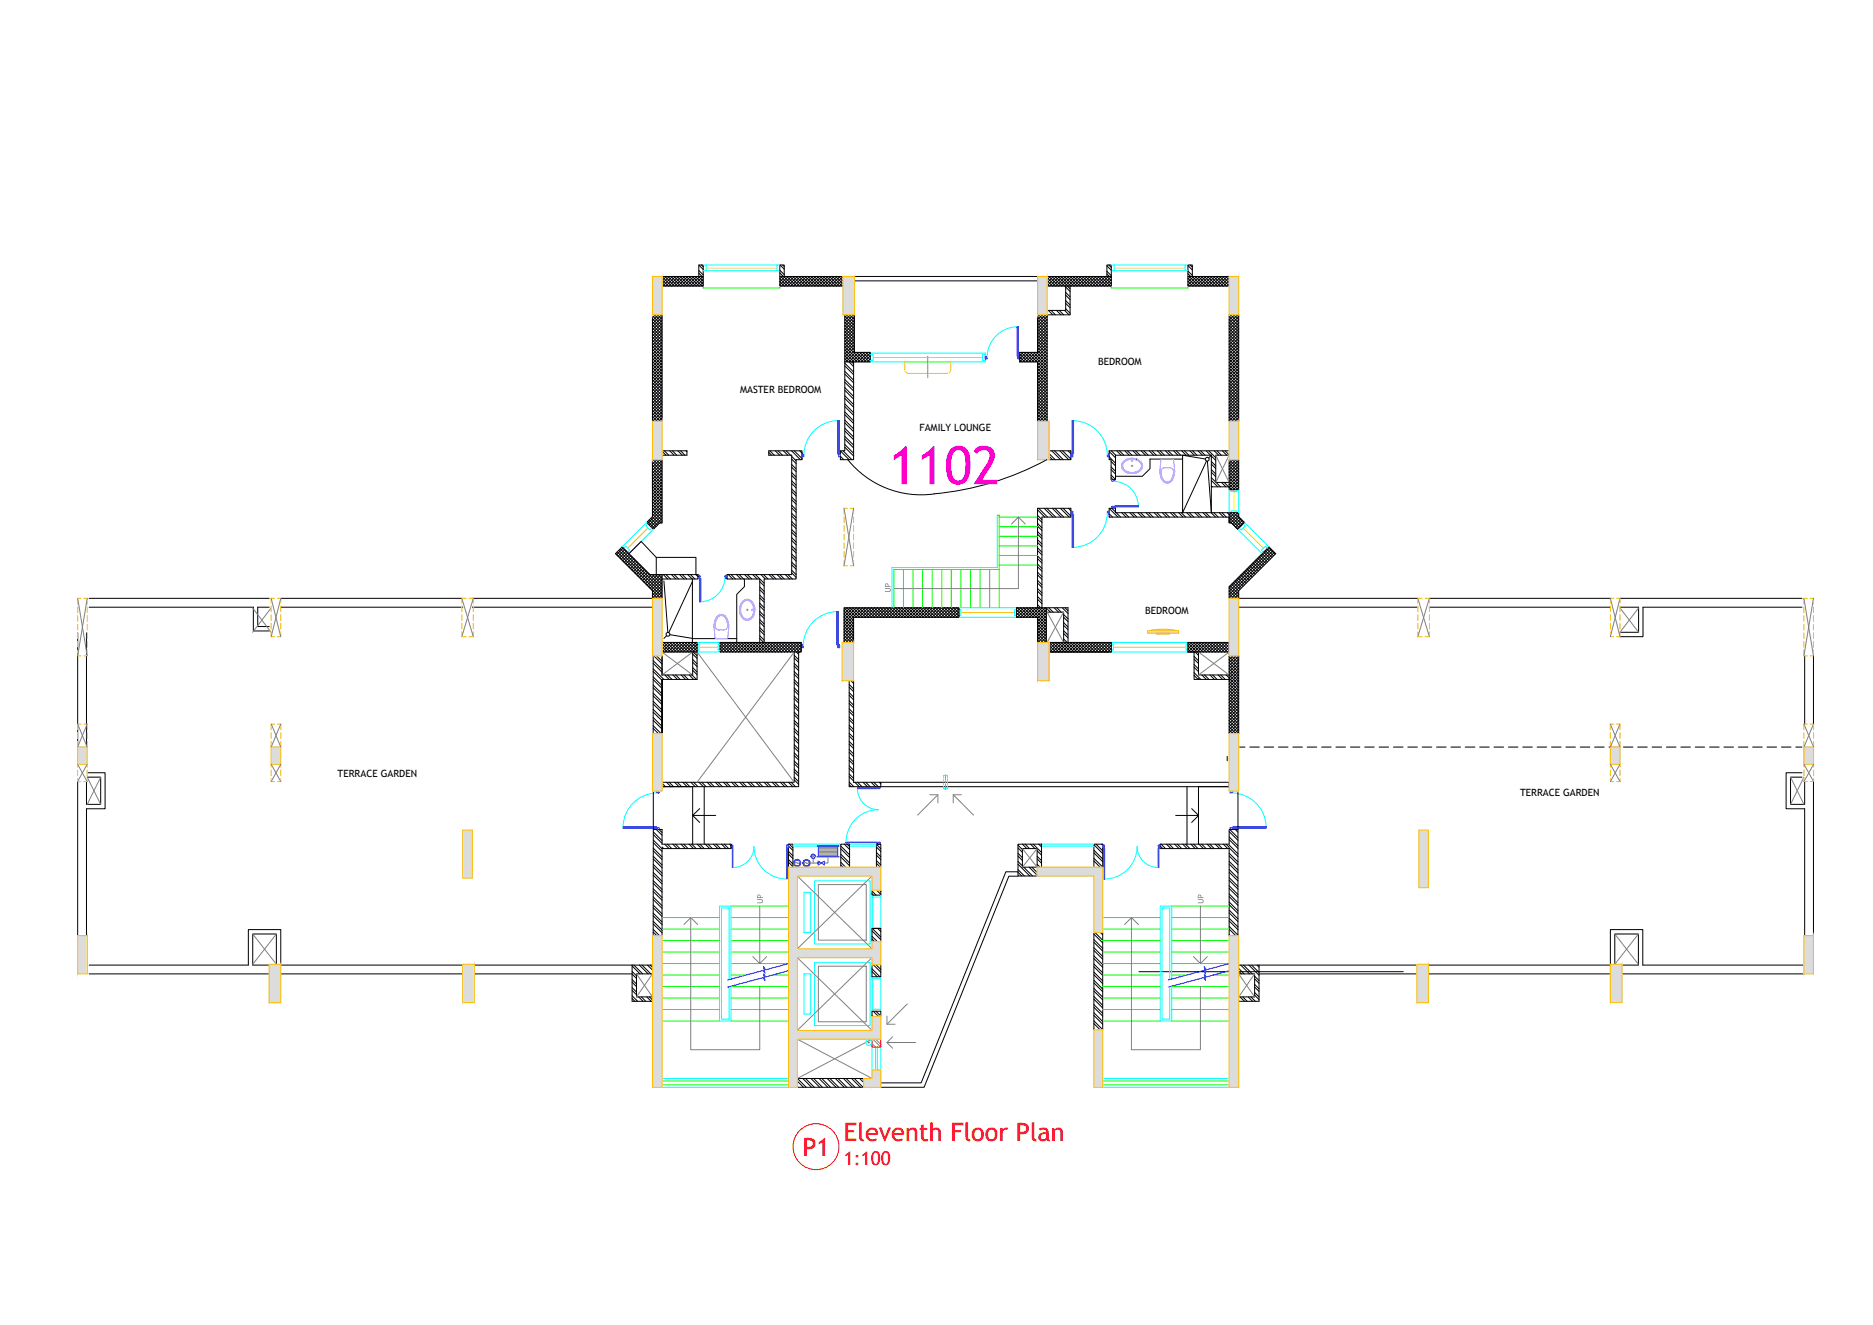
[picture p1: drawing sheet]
<svg xmlns="http://www.w3.org/2000/svg" width="1189mm" height="841mm" viewBox="0 0 1189 841" stroke-linecap="round" stroke-linejoin="round" font-family="sans-serif">
<defs><g id="words">
<text font-size="33.7" fill="#f0f" x="564" y="307">1102</text>
<g font-size="16.1" fill="#f00">
<text x="536" y="724">Eleventh Floor Plan</text>
<text x="509" y="734">P1</text>
</g>
<text font-size="12.1" fill="#f00" x="536" y="739">1:100</text>
<g font-size="6.3">
<text x="697" y="232">BEDROOM</text>
<text x="470" y="249">MASTER BEDROOM</text>
<text x="584" y="273">FAMILY LOUNGE</text>
<text x="727" y="390">BEDROOM</text>
<text x="214" y="493">TERRACE GARDEN</text>
<text x="965" y="505">TERRACE GARDEN</text>
</g>
</g></defs>
<!-- layer: A-Wall Sec -->
<g fill="none" stroke="#000" stroke-width=".63">
<path d="M420 175h24v-7h2v14h-26M535 175h-37v-7h-3v14h40M665 175h38v-7h2v14h-26v18h-14v67M754 175h26M757 175v-7h-3v14h26M414 200v67M420 200v67M536 200v86h-3v6h9v-62M542 200v24h10v6h-16M659 200v24h-12v6h12v37M665 182h11v15h-11M780 200v67"/>
<path d="M786 200v67M414 292v36l-4 4 5 4 4-4h1v-40M420 286h16v3h-16M666 286h14v6h-14M780 286h-76v6h1v12h3v-15h61v20h11v2h6v-19M780 289h-8v17h8v-14M704 323h4v2h78v3l4 4-4 4-4-4h-2v-4h-76zM780 328v4M414 380v-5l-23-24 4-4 18 18h30v3h-23v12M780 380v-8l25-25 5 4-24 24v5M415 416v50M420 414h20v14"/>
<path d="M420 416v12M509 408h-24v-40h20v-76h4v-6h-21v3h15v76h-42v3h21v40h-25v6h47M536 408v-22h73v6h-67v16M659 408v-16h-14v-6h14v-63h21v5h-19v58h17v22h27v6h-39M664 408v-19h11v19h-9M761 414h19v14h-19zM780 408h-26v6h4v17h22v35M786 416v50M420 431v35v-35M420 539v55M420 526h-5v68M414 618h-10v15h10"/>
<path d="M414 613h-13v23h13M786 618h10v15h-10M786 613h13v23h-13"/>
</g>
<!-- layer: A-Wall Patt -->
<g fill="none" stroke="#000" stroke-width=".63">
<path d="M420 178l4 4M420 176l6 6M420 179l2 3M421 175l-1 1M422 175l6 7M423 175l-3 3M424 175l6 7M425 175l-5 5M426 175l6 7M427 175l-6 7M428 175l6 7M429 175l-6 7"/>
<path d="M430 175l6 7M431 175l-6 7M432 175l6 7M433 175l-7 7M434 175l6 7M434 175l-6 7M436 175l6 7M436 175l-6 7M438 175l6 7M438 175l-6 7M439 175l7 7M440 175l-6 7"/>
<path d="M441 175l5 5M442 175l-6 7M443 175l3 3M444 173l2 2M444 168l2 3M444 172l2 2M444 175l-6 7M445 168l1 1M445 175l1 2M446 175l-6 7M446 177l-4 5M446 179l-2 3"/>
<path d="M495 173l2 2M495 172l3 2M495 168l3 3M496 175l6 7M496 175l-1 2 5 5M497 168l1 1M498 175l6 7M498 175l-3 4 3 3M499 175l7 7M500 175l-5 6M501 175l6 7M502 175l-6 7"/>
<path d="M503 175l6 7M504 175l-6 7M505 175l6 7M506 175l-6 7M507 175l6 7M508 175l-6 7M509 175l6 7M510 175l-6 7M511 175l6 7M512 175l-6 7M513 175l6 7M514 175l-6 7"/>
<path d="M515 175l6 7M516 175l-6 7M517 175l6 7M518 175l-6 7M519 175l6 7M520 175l-6 7M521 175l6 7M522 175l-7 7M523 175l6 7M523 175l-6 7M525 175l6 7M525 175l-6 7"/>
<path d="M527 175l6 7M527 175l-6 7M528 175l7 7M529 175l-6 7M530 175l5 5M531 175l-6 7M532 175l3 3M533 175l-6 7M534 175l1 1M535 175l-6 7M535 177l-4 5M535 179l-2 3"/>
<path d="M665 176l5 6M665 178l3 4M665 175v1M666 175l6 7M667 175l-2 3M668 175l6 7M669 175l-4 4M670 175l6 7M671 175l-6 6M672 175l6 7M672 175l-6 7M674 175l6 7"/>
<path d="M674 175l-6 7M676 175l6 7M676 175l-6 7M677 175l7 7M678 175l-6 7M679 175l6 7M680 175l-6 7M681 175l6 7M682 175l-6 7M683 175l6 7M684 175l-6 7M685 175l6 7"/>
<path d="M686 175l-6 7M687 175l6 7M688 175l-6 7M689 175l6 7M690 175l-6 7M691 175l6 7M692 175l-6 7M693 175l6 7M694 175l-6 7M695 175l6 7M696 175l-6 7M697 175l6 7"/>
<path d="M698 175l-6 7M699 175l6 7M700 175l-7 7M701 175l4 5M701 175l-6 7M703 174l1 1M703 169l2 3M703 172l2 3M703 175l2 3M703 175l-6 7M704 168l1 2M705 175v1"/>
<path d="M705 175l-6 7M705 177l-4 5M705 179l-2 3M754 174l2 1M754 169l3 2M754 172l3 3M754 177l5 5M754 179l3 3M755 175l6 7M755 168l2 2M756 175l-2 2M757 175l6 7"/>
<path d="M758 175l-4 4M759 175l6 7M760 175l-6 6M761 175l6 7M761 175l-6 7M763 175l6 7M763 175l-6 7M765 175l6 7M765 175l-6 7M766 175l7 7M767 175l-6 7M768 175l6 7"/>
<path d="M769 175l-6 7M770 175l6 7M771 175l-6 7M772 175l6 7M773 175l-6 7M774 175l6 6M775 175l-6 7M776 175l4 5M777 175l-6 7M778 175l2 3M779 175l-6 7M780 175v1"/>
<path d="M780 176l-5 6M780 178l-3 4M415 200l5 5M416 200l-2 2M417 200l3 3M418 200l-4 4M419 200l1 1M420 200l-6 6M420 181v1M446 181v1M495 181l1 1M535 181v1"/>
<path d="M537 200l5 5M538 200l-2 1M539 200l3 3M540 200l-4 3M541 200l1 1M542 200l-6 5M659 200l6 5M660 200l-1 1 6 6M661 200l4 3M662 200l-3 3 6 6M663 200l2 1M664 200l-5 5"/>
<path d="M665 180l1 2M665 200h.1M665 197l3 3M667 197l3 3M671 197l2 3M672 197l3 3M676 197l3 3M676 193l3 2M676 187l3 3M676 182l3 3M676 196l3 3M676 191l3 3"/>
<path d="M676 186l3 2M678 182l1 1M705 181v1M754 180l1 2M780 180l-1 2M781 200l5 5M782 200l-2 1M783 200l3 3-6 6M784 200l-4 3M785 200l1 1-6 6M786 200l-6 5M414 202l6 6"/>
<path d="M414 200l6 7M414 204l6 6M414 206l6 6M414 208l6 6M414 210l6 6M414 212l6 6M414 214l6 6M414 216l6 6M414 218l6 6M414 220l6 6M420 203l-6 6M420 201l-6 6"/>
<path d="M420 205l-6 6M420 207l-6 6M420 209l-6 6M420 211l-6 6M420 213l-6 6M420 215l-6 6M420 217l-6 6M420 219l-6 6M536 203l6 6M536 201l6 6M536 206l6 7M536 214l6 6"/>
<path d="M536 220l10 10M536 205l6 6M536 208l6 6M536 210l6 6M536 212l6 6M536 216l6 6M536 218l12 12M542 201l-6 6M542 203l-6 6M542 205l-6 6M542 207l-6 6M542 209l-6 6"/>
<path d="M542 211l-6 6M542 213l-6 6M542 215l-6 6M542 217l-6 6M542 219l-6 6M659 205l6 6M659 211l6 6M659 217l6 6M665 201l-6 6 6 6M665 207l-6 6 6 6M665 212l-6 6 6 7M665 214l-6 6 6 7"/>
<path d="M665 218l-12 12M665 203l-6 6 6 6M665 208l-6 7 6 6M665 216l-6 6 6 6M665 205l-6 6M665 210l-6 6M780 203l6 6-6 6M780 201l6 6-6 6M780 205l6 6M780 207l6 6-6 6M780 209l6 6-6 6M780 210l6 7-6 6"/>
<path d="M780 212l6 6-6 7M780 214l6 6-6 6M780 216l6 6-6 6M780 218l6 6-6 6M786 205l-6 6M786 211l-6 6M414 233l6 6M414 222l6 6M414 224l6 6M414 226l6 6M414 228l6 6M414 229l6 7"/>
<path d="M414 231l6 6M414 235l6 6M414 237l6 6M414 239l6 6M420 221l-6 6M420 223l-6 6M420 225l-6 6M420 227l-6 6M420 228l-6 7M420 230l-6 6M420 232l-6 6M420 234l-6 6"/>
<path d="M420 236l-6 6M420 238l-6 6M536 226l4 4M536 222l8 8M536 224l6 6M536 228l2 2M536 230h.1M536 237l6 6M536 232l6 6M536 236l6 5M536 231l6 5M541 230l1 1"/>
<path d="M542 221l-6 6M542 222l-6 7M543 224l-6 6M544 224l6 6M545 224l-6 6 3 3M546 224l6 6M547 224l-6 6M548 224l4 4M549 224l-6 6M550 224l2 2M551 224l-6 6M552 224v1"/>
<path d="M552 224l-5 6M552 226l-3 4M552 228l-2 2M647 227l3 3M647 225l5 5M647 228l2 2M648 224h-1M648 224l6 6M649 224l-2 2M650 224l6 6M651 224l-4 4M652 224l6 6"/>
<path d="M653 224l-6 6M654 224l5 4M655 224l-6 6M656 224l9 8M657 224l-6 6M658 224l7 6M659 228l6 6M659 236l6 6M659 228l-2 2M665 220l-10 10M665 222l-6 6M665 224l-6 6 6 6"/>
<path d="M665 226l-6 6 6 6M665 228l-6 6 6 6M665 232l-6 6 6 6M665 234l-6 6 6 6M665 238l-6 6 6 6M665 239l-6 7 6 6M665 230l-6 6M665 236l-6 6M780 220l6 6-6 6M780 222l6 6-6 6M780 224l6 6-6 6M780 226l6 6-6 6"/>
<path d="M780 228l6 6-6 6M780 230l6 6-6 6M780 232l6 6-6 6M780 234l6 6-6 6M780 236l6 6-6 6M780 238l6 6-6 6M780 239l6 7-6 6M414 249l6 6M414 241l6 6M414 243l6 6M414 245l6 6M414 247l6 6"/>
<path d="M414 251l6 6M414 253l6 6M414 255l6 6M414 257l6 6M414 259l6 6M420 252l-6 6M420 256l-6 6M420 240l-6 6M420 242l-6 6M420 244l-6 6M420 246l-6 6M420 248l-6 6"/>
<path d="M420 250l-6 6M420 254l-6 6M420 257l-6 7M420 259l-6 6M536 258l6 6M536 253l6 5M536 248l6 5M536 243l6 5M536 256l6 6M536 251l6 6M536 246l6 6M536 241l6 5"/>
<path d="M659 242l6 6M659 248l6 6M659 253l6 6M659 259l6 6M665 259l-6 6M665 245l-6 6 6 6M665 243l-6 6 6 7M665 249l-6 6 6 6M665 251l-6 6 6 6M665 255l-6 6 6 6M665 257l-6 6 4 4M665 241l-6 6"/>
<path d="M665 247l-6 6M665 253l-6 6M780 243l6 6-6 6M780 249l6 6-6 6M780 255l6 6-6 6M780 241l6 7M780 245l6 6-6 6M780 247l6 6M780 251l6 6-6 6M780 253l6 6M780 257l6 6-4 4M780 259l6 6"/>
<path d="M786 247l-6 7M786 253l-6 6M786 259l-6 6M414 264l3 3M414 260l6 7M414 262l5 5M414 266l1 1M420 261l-6 6M420 263l-4 4M420 265l-2 2M420 267h.1M536 267l6 5"/>
<path d="M536 279l6 5M536 274l6 5M536 268l6 6M536 263l6 6M536 277l6 6M536 272l6 5M536 261l6 6M659 265l2 2M665 261l-6 6M665 267h-1M665 263l-5 4M665 265l-3 2"/>
<path d="M780 261l6 6M780 263l5 4M780 265l3 2M780 267h1M786 265l-2 2M414 293l6 6M414 295l6 6M414 297l6 6M414 299l6 6M415 292l5 5M415 292l-1 1M416 292l4 4"/>
<path d="M417 292l-3 3M418 292l2 2M419 292l-5 4M420 294l-6 6M420 286l3 3M420 292l-6 6M420 296l-6 6M420 298l-6 6M422 286l2 3M425 286l3 3M427 286l3 3M430 286l3 3"/>
<path d="M432 286l3 3M435 286l1 1M488 287l2 2M489 286l2 3M492 286l3 3M494 286l3 3M497 286l3 3M499 286l3 3M502 286l6 6M503 295l2 3M503 297l2 2M503 291l2 3"/>
<path d="M503 290l2 2M504 286l5 5M508 286l1 2M533 291l1 1M533 286l6 6M533 290l3 2M535 286l6 6M536 282l6 6M536 284l6 5M666 290l2 2M666 288l4 4M668 286l5 6"/>
<path d="M669 286l6 6M673 286l5 6M674 286l6 5M678 286l2 2M680 286h.1M704 292h.1M704 287l4 4M704 290l4 4M705 296l3 3M705 293l3 3M705 298l3 3M705 286l3 3"/>
<path d="M709 286l3 3M711 286l2 3M714 286l3 3M716 286l3 3M719 286l3 3M721 286l3 3M724 286l3 3M726 286l3 3M729 286l3 3M731 286l3 3M735 286l2 3M736 286l3 3"/>
<path d="M740 286l3 3M741 286l3 3M745 286l3 3M747 286l2 3M750 286l3 3M752 286l3 3M755 286l3 3M757 286l3 3M760 286l3 3M762 286l3 3M766 286l2 3M767 286l5 5"/>
<path d="M769 300l3 3M769 295l3 2M769 289l3 3M769 298l3 3M769 293l3 3M771 286l3 3M772 286l3 3M776 286l3 3M778 286l2 3M780 292l6 6-6 6M780 294l6 6M780 296l6 6-6 6"/>
<path d="M780 298l6 6-6 6M780 299l6 7M781 292h-1M782 292l4 4-6 6M783 292l-3 2M784 292l2 2M785 292l-5 4M786 292l-6 6M786 294l-6 6M786 300l-6 6M414 301l6 6M414 303l6 6"/>
<path d="M414 305l6 6M414 307l6 6M414 309l6 6M414 311l6 6M414 313l6 6M414 315l6 6M414 317l6 6M414 318l6 7M420 300l-6 6M420 302l-6 6M420 304l-6 6M420 306l-6 6"/>
<path d="M420 308l-6 6M420 310l-6 6M420 312l-6 6M420 314l-6 6M420 316l-6 6M420 317l-6 7M420 319l-6 6M503 312l2 3M503 316l2 2M503 317l2 3M503 307l2 3M503 302l2 3"/>
<path d="M503 310l2 3M503 305l2 3M503 300l2 3M705 303l1 1M705 302l3 2M769 305l4 4M769 308l1 1M769 303l3 3M772 306l3 3M775 306l3 3M777 306l3 3M780 301l6 6-3 4"/>
<path d="M780 303l6 6-1 2M780 305l6 6M780 307l4 4M780 309l2 2M786 305l-5 6M411 331l4 4M412 330l4 4M413 329l4 4M414 328l4 4M414 320l6 6M414 322l6 6M414 324l6 6"/>
<path d="M414 326l6 6M420 321l-6 6M420 329l-6 6M420 323l-9 9M420 325l-8 8M420 327l-7 7M420 331l-1 1M503 326l2 3M503 331l2 3M503 338l2 3M503 333l2 3M503 328l2 2"/>
<path d="M503 322l2 3M503 336l2 3M503 321l2 2M659 339l2 3M659 334l2 3M659 329l2 3M659 324l4 4M659 337l2 3M659 332l2 3M659 327l2 3M659 323l6 5M663 323l5 5"/>
<path d="M664 323l6 5M668 323l6 5M670 323l5 5M673 323l6 5M675 323l5 5M678 323l2 1M704 328h.1M704 323l6 5M704 326l2 2M706 323l2 2M709 325l2 3M712 325l3 3"/>
<path d="M714 325l2 3M717 325l3 3M719 325l3 3M722 325l3 3M724 325l3 3M727 325l3 3M729 325l3 3M733 325l2 3M734 325l3 3M738 325l3 3M740 325l2 3M743 325l3 3"/>
<path d="M745 325l2 3M748 325l3 3M750 325l3 3M753 325l3 3M755 325l3 3M758 325l3 3M760 325l3 3M764 325l2 3M765 325l3 3M769 325l3 3M770 325l3 3M774 325l3 3"/>
<path d="M776 325l2 3M779 325l1 1M780 327l8 7M780 329l7 6M780 330l6 6M781 325l8 8M782 325l-2 2M783 325l7 7M784 325l-4 4M785 325l1 2-5 5M786 325l-6 6M787 328l-5 5"/>
<path d="M788 329l-5 5M789 330l-5 5M790 331l-5 5M391 351l28 29M392 350l28 29M393 349l27 28M394 348l26 27M395 347l25 26M396 348l-5 4M397 349l-5 4M398 350l-5 4M399 351l-5 4"/>
<path d="M400 352l-5 4M401 353l-5 4M401 354l-4 4M402 355l-4 4M403 356l-4 4M404 357l-4 4M405 358l-4 4M406 358l-4 5M407 359l-4 5M503 358l2 3M503 353l2 3M503 348l2 3"/>
<path d="M503 343l2 3M503 357l2 3M503 352l2 2M503 346l2 3M503 341l2 3M659 360l2 3M659 355l2 2M659 349l2 3M659 344l2 3M659 358l2 3M659 353l2 3M659 348l2 2"/>
<path d="M659 343l2 2M793 359l5 4M794 358l5 4M795 357l5 4M796 356l5 5M797 355l5 5M798 354l5 5M799 353l5 5M800 352l4 5M801 351l4 5M802 350l4 5M803 349l4 5"/>
<path d="M804 349l4 4M805 348l4 4M806 348l-26 25M807 349l-27 26M808 350l-28 27M809 351l-29 28M408 360l-4 5M409 361l-4 5M410 362l-4 5M411 363l-4 5M412 364l-4 5M414 365l-5 5"/>
<path d="M414 365l6 6M414 377l3 3M414 378l1 2M416 365l-6 6M416 365l4 4M417 365l-6 6M418 365l2 2M419 365l-7 7M420 365h.1M420 366l-7 7M420 368l-6 6M420 370l-6 6"/>
<path d="M420 372l-6 6M420 374l-6 6M420 376l-4 4M420 377l-2 3M420 379v1M420 367v1M421 365l3 3M423 365l3 3M426 365l3 3M428 365l3 3M431 365l3 3M433 365l3 3"/>
<path d="M437 365l2 3M438 365l3 3M442 365l1 1M461 367l1 1M462 365l3 3M464 365l3 3M467 365l3 3M469 365l3 3M473 365l2 3M474 365l3 3M478 365l3 3M480 365l5 5"/>
<path d="M482 379l3 3M482 378l3 3M482 373l3 2M482 369l3 3M482 374l3 3M483 365l3 3M485 365l2 3M488 365l3 3M490 365l3 3M493 365l3 3M495 365l3 3M498 365l3 3"/>
<path d="M500 365l3 3M503 364l2 2M503 362l2 3M659 375l2 3M659 370l2 3M659 374l2 2M659 365l2 3M659 379l2 2M659 368l2 3M659 363l2 3M780 373l6 6-1 1M780 375l5 5"/>
<path d="M780 377l3 3M780 379l1 1M781 372l5 5M782 371l4 4-4 5M783 370l4 4M784 369l4 4M785 368l4 4M786 367l4 4M786 377l-2 3M787 366l4 4M788 365l4 4M789 364l4 4"/>
<path d="M790 363l4 4M791 362l4 4M791 361l5 4M792 360l5 4M482 395l3 3M482 393l3 3M482 390l3 3M482 385l3 2M482 398l3 3M482 388l3 3M482 383l3 3M536 388l2-2 6 6"/>
<path d="M536 386l6 6M536 388l6 6M536 390l6 6M536 392l6 6M536 396l6 6M536 398l6 6M539 386l7 6M540 386l-4 4M541 386l6 6M542 386l-6 6M542 393l-6 6 6 7M542 399l-6 6 2 3"/>
<path d="M542 395l-6 6M542 397l-6 6M543 392l6-6 6 6M545 386l6 6M545 386l-9 9M547 386l6 6M547 386l-11 11M549 392l6-6 6 6M549 392l-6-6-7 8 6 6M551 386l6 6M551 386l-6 6M553 386l6 6"/>
<path d="M553 386l-6 6M555 392l6-6 6 6M557 386l6 6M557 386l-6 6M559 386l6 6M559 386l-6 6M561 392l6-6 6 6M563 386l6 6M563 386l-6 6M565 386l6 6M565 386l-6 6M568 386l7 6"/>
<path d="M569 386l-6 6M570 386l7 6M571 386l-7 6M572 386l6 6M573 386l-7 6M574 392l6-6 6 6M574 386l6 6M574 386l-6 6M576 386l6 6M576 386l-6 6M578 386l6 6M578 386l-6 6"/>
<path d="M580 392l6-6 6 6M582 386l6 6M582 386l-6 6M584 386l6 6M584 386l-6 6M586 392l6-6 6 6M588 386l6 6M588 386l-6 6M590 386l6 6M590 386l-6 6M592 392l6-6 6 6M594 386l6 6"/>
<path d="M594 386l-6 6M596 386l6 6M596 386l-6 6M599 386l7 6M600 386l-7 6M601 386l6 6M602 386l-7 6M605 386l4 3M605 386l-6 6M609 391l-6-5-6 6M609 387l-2-1-6 6M609 386l-6 6"/>
<path d="M609 388l-4 4M609 390l-2 2M645 390l5-4 6 6M645 387l1-1 6 6M645 387l5 5M645 389l3 3M645 391l1 1M646 392l6-6 6 6M648 386l6 6M648 386l-3 3M650 392l6-6 8 8M652 392l6-6 6 6"/>
<path d="M654 386l10 10M654 386l-6 6M659 386h.1M659 380l2 3M659 384l1 2M659 395l5 5M659 397l5 5M659 386l5 4M660 386l-7 6M664 387l-1-1-6 6M664 389l-3-3-6 6M664 387l-5 6 5 5"/>
<path d="M664 393l-5 5 5 6M664 399l-5 5 3 4M664 389l-5 5M664 391l-5 5M664 395l-5 5M664 397l-5 5M664 386l3 3M666 386l2 3M669 386l3 3M671 386l3 3M674 386l4 3M675 397l3 3"/>
<path d="M675 392l3 3M675 395l3 3M675 390l3 3M676 386l2 2M415 419l5 6M415 416l5 5M417 416l3 4M420 416h.1M420 409l6 5M420 410l4 4M420 412l2 2M420 408h.1"/>
<path d="M421 408l6 6M422 408l-2 2M423 408l6 6M424 408l-4 4M425 408l6 6M426 408l-6 6M427 408l6 6M428 408l-6 6M429 408l6 6M430 408l-6 6M431 408l6 6M432 408l-6 6"/>
<path d="M433 408l6 6M434 408l-6 6M435 408l6 6M436 408l-6 6M437 408l5 5M438 408l-6 6M439 408l3 3M440 415l2 3M440 419l2 2M440 408l-6 6M440 414l2 2M441 408l1 2"/>
<path d="M442 408l-6 6M442 409l-4 5M442 411l-2 3M442 413l-1 1M457 408l6 6M457 414h.1M458 408h-1M459 408l6 6 6-6M460 408l-3 2M461 408l6 6 6-6M461 408l-4 4M463 408l6 6"/>
<path d="M463 408l-6 6M465 408l6 6 6-6M465 408l-6 6-2-2M467 408l6 6 6-6M467 408l-6 6-4-4M469 408l6 6 6-6M469 408l-6 6M471 408l6 6 6-6M472 408l7 6 6-6M474 408l7 6 6-6M475 408l-6 6M476 408l6 6 7-6"/>
<path d="M478 408l6 6 7-6M480 408l6 6 6-6M482 408l6 6M482 400l3 3M482 405l3 3M482 404l3 2M484 408l6 6 6-6M486 408l6 6 6-6M488 408l6 6M490 408l6 6 6-6M492 408l6 6 6-6M494 408l6 6"/>
<path d="M494 408l-6 6M496 408l6 6 6-6M498 408l6 6 5-5-2-1M500 408l6 6 3-3-4-3M500 408l-6 6M502 408l6 6 1-1M503 408l6 5M504 418l3 2M504 416l3 3M505 414l2 1M506 408l-6 6M536 401l6 6"/>
<path d="M536 403l4 5M536 407v1M542 401l-6 6M542 403l-5 5M542 405l-3 3M542 407l-1 1M659 400l5 6M659 402l5 6M659 406l1 2M664 400l-5 6M664 402l-5 6M664 404l-3 4"/>
<path d="M664 406l-1 2M666 408l6 6 6-6M667 408h-1M668 408l6 6 6-6M669 408l-3 2M670 408l6 6 6-6M670 408l-4 4M672 408l6 6M672 408l-6 6v-1M674 408l6 6 6-6M674 408l-6 6-2-2M675 407v1"/>
<path d="M675 402l3 3M675 406l2 2M675 400l3 3M676 408l6 6 6-6M676 408l-6 6-4-4M678 408l6 6M680 408l6 6 6-6M681 408l7 6 6-6M683 408l6 6M684 408l-6 6M685 408l6 6 7-6M687 408l6 6 6-6"/>
<path d="M689 408l6 6M690 408l-6 6M691 408l6 6 6-6M693 408l6 6 6-6M695 408l6 6M696 408l-6 6M697 408l6 6 2-3M699 408l6 6v-1M701 408l4 4M701 408l-6 6M703 408l2 2M705 408h.1"/>
<path d="M705 410l-4 4M754 408h.1M756 408l6 6 6-6M756 408l-2 2 4 4M758 408l6 6M758 418l3 3M758 417l3 2M758 408l-4 4 2 2 6-6M759 414l2 2M760 408l6 6M760 408l-6 6M760 414h1"/>
<path d="M761 408l7 6 6-6M763 408l6 6M764 408l-6 6M765 408l6 6M766 408l-6 6-6-6M767 408l6 6 7-6M769 408l6 6M770 408l-6 6M771 408l6 6M772 408l-6 6M773 408l6 6 1-1M775 408l5 5"/>
<path d="M776 408l-6 6M777 408l3 3-3 3M778 408l-6 6M779 408l1 1-5 5M781 416l-1 1 6 6M782 416l4 5M783 416l-3 3 6 6M784 416l2 3M785 416l-5 5 6 6M785 416l1 1M786 416l-6 7 6 6M786 418l-6 7 6 6"/>
<path d="M415 437l5 5M415 431l5 6M415 426l5 6M415 421l5 6M415 440l5 6M415 435l5 5M415 430l5 5M415 424l6 7M422 428l3 3M424 428l3 3M427 428l3 3M429 428l3 3"/>
<path d="M432 428l3 3M434 428l3 3M438 428l2 3M439 428l3 3M440 425l2 3M440 420l2 3M440 424l2 3M504 438l3 3M504 433l3 3M504 428l3 3M504 423l3 3M504 437l3 2"/>
<path d="M504 431l3 3M504 426l3 3M504 421l3 3M539 436l3 3M539 440l3 2M539 434l3 3M540 432l2 2M542 432h.1M758 429l3 2M758 424l3 2M758 427l4 4M758 422l3 3"/>
<path d="M763 428l3 3M765 428l2 3M768 428l3 3M770 428l3 3M773 428l3 3M775 428l3 3M778 428l8 8M780 428v1M780 438l6 6M786 420l-6 6 6 7M786 422l-6 6 6 7M786 426l-6 6 6 6"/>
<path d="M786 428l-6 6 6 6M786 430l-6 6 6 6M786 434l-6 6 6 6M786 436l-6 6 6 6M786 440l-6 6 6 6M786 424l-6 6M786 432l-6 6M786 438l-6 6M415 457l5 6M415 452l5 6M415 447l5 5M415 442l5 5"/>
<path d="M415 455l5 6M415 450l5 6M415 445l5 6M504 459l3 3M504 454l3 3M504 449l3 2M504 443l3 3M504 457l3 3M504 452l3 3M504 447l3 3M504 442l3 3M539 457l3 3"/>
<path d="M539 452l3 2M539 447l3 2M539 441l3 3M539 455l3 3M539 450l3 3M539 445l3 3M780 444l6 6M780 450l6 6M780 456l6 6M786 442l-6 6 6 6M786 446l-6 6 6 6M786 447l-6 7 6 6"/>
<path d="M786 451l-6 6 6 7M786 453l-6 6 6 6M786 457l-6 6 3 3M786 459l-6 6 1 1M786 444l-6 6M786 449l-6 6M786 455l-6 6M415 462l3 4M415 461l5 5M504 480l3 2M504 474l3 3M504 469l3 3"/>
<path d="M504 464l3 3M504 478l3 3M504 473l3 3M504 468l3 2M504 462l3 3M539 477l3 3M539 472l3 3M539 467l3 3M539 462l3 3M539 476l3 3M539 471l3 2M539 465l3 3"/>
<path d="M539 460l3 3M780 461l5 5M786 461l-4 5M786 463l-2 3M786 465l-1 1M420 499h1M420 497l2 2M423 497l3 2M425 497l3 2M428 497l3 2M430 497l3 2M433 497l3 2"/>
<path d="M435 497l3 2M439 497l2 2M440 497l3 2M444 497l2 2M445 497l3 2M449 497l3 2M451 497l2 2M454 497l3 2M456 497l3 2M459 497l3 2M461 497l3 2M464 497l3 2"/>
<path d="M466 497l3 2M469 497l3 2M471 497l3 2M475 497l2 2M476 497l3 2M480 497l3 2M482 497l2 2M485 497l3 2M487 497l2 2M490 497l3 2M492 497l3 2M495 497l3 2"/>
<path d="M497 497l3 2M500 497l3 2M502 497l3 2M504 495l3 3M504 490l3 3M504 485l3 3M504 493l3 3M504 488l3 3M504 483l3 3M539 498l1 1M539 493l3 3M539 488l3 3"/>
<path d="M539 483l3 2M539 496l3 3M539 491l3 3M539 486l3 3M539 481l3 3M543 497l2 2M544 497l3 2M548 497l3 2M550 497l2 2M553 497l3 2M555 497l2 2M558 497l1 1"/>
<path d="M415 535l5 5M415 538l5 6M415 530l5 5M415 533l5 6M415 528l5 6M417 526l3 4M418 526l2 2M780 538l6 6M780 533l6 6M780 528l6 5M780 536l6 6M780 531l6 6"/>
<path d="M781 526l5 6M784 526l2 2M786 526v1M415 559l5 6M415 556l5 5M415 550l5 6M415 545l5 6M415 540l5 6M415 554l5 5M415 549l5 5M415 543l5 6M780 559l6 5"/>
<path d="M780 554l6 5M780 548l6 6M780 543l6 6M780 557l6 6M780 552l6 5M780 547l6 5M780 542l6 5M415 576l5 6M415 571l5 6M415 566l5 5M415 561l5 5M415 580l5 5"/>
<path d="M415 574l5 6M415 569l5 6M415 564l5 6M780 579l6 6M780 574l6 6M780 569l6 6M780 564l6 5M780 578l6 5M780 572l6 6M780 567l6 6M780 562l6 6M415 592l2 2"/>
<path d="M415 586l5 6M415 581l5 6M415 590l4 4M415 585l5 5M780 590l4 4M780 585l6 5M780 593l1 1M780 588l6 6M780 583l6 5M401 618l3 3M401 613l5 5M401 617l3 2"/>
<path d="M402 613l6 5M406 613l5 5M408 613l5 5M411 613l3 3M413 613l1 1M786 616l2 2M786 615l4 3M788 613l5 5M789 613l6 5M793 613l6 6M794 613l5 4M796 620l3 2"/>
<path d="M798 613l1 1M401 634l2 2M401 629l3 2M401 623l3 3M401 632l4 4M401 627l3 3M401 622l3 3M405 633l3 3M407 633l3 3M411 633l2 3M412 633l2 2M786 635v1"/>
<path d="M787 633l3 3M789 633l3 3M792 633l3 3M794 633l3 3M796 632l3 2M796 627l3 2M796 621l3 3M796 630l3 3M796 625l3 3"/>
</g>
<!-- layer: A-Wall Sec -->
<circle cx="761" cy="431" r=".2" fill="#000"/>
<!-- layer: A-Window -->
<path d="M448 170h45M707 170h45M554 227h70M783 312v12M411 335l-13 13M789 335l13 13M610 389h34M444 411h12M707 411h46" fill="none" stroke="#ff0" stroke-width=".63"/>
<g fill="none" stroke="#0ff" stroke-width=".63">
<path d="M446 168h2v4h-2M448 172h45M448 168h45M495 168h-2v4h2M705 168h2v4h-2M707 172h45M707 168h45M754 168h-2v4h2M552 225h2v4h-2M552 224h73v6h-73M625 225h-1v4h1M780 311v14"/>
<path d="M781 311v1h4v-1M786 311v14M410 332l-15 15M411 333l-1 1 3 2 1-1M415 336l-16 15M781 325v-1h4v1M786 336l15 15M789 333l1 1-2 2-2-1M790 332l15 15M396 348l1-1 3 2-2 2M805 348l-2-1-2 2 1 2M609 387h1v4h-1"/>
<path d="M609 392h36M609 386h36M645 387h-1v4h1M442 409h2v4h-2M442 414h15M442 408h15M457 409h-1v4h1M705 409h2v4h-2M705 414h49M705 408h49M754 409h-1v4h1"/>
</g>
<!-- layer: A-Wall Ele -->
<path d="M446 182v1h49v-1M705 182v1h49v-1" fill="none" stroke="#0f0" stroke-width=".63"/>
<!-- layer: A-Door -->
<g fill="none" stroke="#00f" stroke-width=".63">
<path d="M646 207h.1M646 207v19h1M646 207v19M625 226h1l1 2h-2zM646 226h1v2h-1zM532 267h1v21h-1zM681 267v21zM509 288h1v2h-1zM533 288v2h-1zM680 288h1v2h-1zM703 288h1v2h-1zM706 304h2v1l-2 1z"/>
<path d="M706 321l2 1v1h-2zM708 321h15v1h-15zM443 365h1v2h-1zM444 367h1v15h-1zM460 365h1v2zM531 388h1v21h-1zM509 409l1 2h-1zM532 409h1v2h-1zM557 499h2v2l-2-1zM417 502h1v1h-1zM544 500h13v1h-13M781 502h2v1h-2z"/>
<path d="M396 525h21v1h-21zM417 526l1-1v1h-1zM537 535h20h-20M557 535h2v1h-2zM781 525l2 1h-2zM783 525h21v1h-21z"/>
</g>
<path d="M646 207a19 19 0 0 0-19 20M532 267a22 22 0 0 0-22 22M681 267a22 22 0 0 1 22 22M707 306a16 16 0 0 1 16 15M460 366a16 16 0 0 1-15 16M531 388a22 22 0 0 0-21 22M417 503a22 22 0 0 0-22 22M544 500a13 13 0 0 0 14 14 21 21 0 0 0-21 21M782 503a22 22 0 0 1 22 22" fill="none" stroke="#0ff" stroke-width=".63"/>
<!-- layer: A-Wall Ele -->
<g fill="none" stroke="#000" stroke-width=".63">
<path d="M57 380h114M178 380h116M300 380h114M786 380h114M907 380h115M1028 380h116M57 385h104v15h10M171 385h-7v13h7M178 385h116M300 385h114M786 385h114M907 385h115"/>
<path d="M1028 385h12v16h-12M1144 385h-101v19h-15M49 402v72M55 402v72M665 414h39M1145 416v44M1151 416v44M49 496v100M55 493h9v18h-9v-15M55 490h12v23h-12v83M1144 493h-7v18h8v-15M1144 490h-10v23h11v83"/>
<path d="M1151 496v100M57 618h115M175 612v-19h-15v20h12M178 612v-22h-20v23h-101M178 618h116M178 613h116M300 618h101M300 613h101M799 618h100M799 613h100M907 618h115M907 613h115"/>
<path d="M1022 612v-22h21v23h102M1025 612v-19h15v20h-11M1029 618h116"/>
</g>
<!-- layer: A-Steps -->
<path d="M542 175h117M542 178h117M779 480v3" fill="none" stroke="#000" stroke-width=".63"/>
<!-- layer: A-Detail Lines -->
<g fill="none" stroke="#808080" stroke-width=".63">
<path d="M642 333l4-5v46h-79M646 328l5 5M160 386l12 15M172 386l-12 15M1028 386l12 15M1040 386l-12 15M420 414l20 14M440 414l-20 14M761 414l19 14M780 414l-19 14M55 493l9 18M64 493l-9 18"/>
<path d="M1137 493l8 18M1145 493l-8 18M160 593l15 19M175 593l-15 19M1025 593l15 19M1040 593l-15 19M404 618l10 15M414 618l-10 15M786 618l10 15M796 618l-10 15"/>
</g>
<!-- layer: A-Steps -->
<g fill="none" stroke="#0f0" stroke-width=".63">
<path d="M633 327h1v59M634 334h25M634 328h25M634 359h25M634 353h25M634 346h25M634 340h25M573 361v25M580 361v25M586 361v25M592 361v25M598 361v25"/>
<path d="M604 361v25M610 361v25M616 361v25M622 361v25M628 361v25M634 361h-67v25"/>
</g>
<!-- layer: A-DTLS-Elevation -->
<path d="M633 327v33h-67v26" fill="none" stroke="#0ff" stroke-width=".63"/>
<!-- layer: A-Detail Lines -->
<g fill="#808080">
<path d="M562 373h3v2l-3 1v-1h2h1v-1h-3z"/>
<path d="M562 371l1-1 1 2h1v1h-3zM562 371v1h1v-1z"/>
</g>
<!-- layer: A-Wall Sec -->
<g fill="none" stroke="#000" stroke-width=".63">
<path d="M420 408h22v23h-22M509 408v6h-2v85h-87v-2h84v-83M420 428h20M539 432v67h20v-2h-17v-65M420 526v10h44v3h-44M500 551v-15h3v15M534 550v-14h5v14M556 551v-15h3v15M694 550v-14h6v14M553 565v3h6v-3M553 598v-9h6v9M694 592v62"/>
<path d="M700 592v62M780 594v-55h-44v-3h44v-10h6v68M553 612v8h6v-8M723 617h168M553 645v-3h6v3M506 690h42M506 685h42"/>
</g>
<!-- layer: A-Wall Ele -->
<path d="M559 497h221v2h-221M646 553h-8l-53 134h-26M646 556h-6l-53 134h-28" fill="none" stroke="#000" stroke-width=".63"/>
<!-- layer: A-Detail Lines -->
<g fill="none" stroke="#808080" stroke-width=".63">
<path d="M718 296h1M719 295v1M772 289l8 17M780 289l-8 17M474 387h1M474 387v1M665 389l10 19M675 389l-10 19M442 414l62 83M504 414l-62 83M506 556l47 46M553 556l-47 46"/>
<path d="M482 575v37l-4-5M519 561h31v36h-31zM434 587l5-5 4 5M438 582v84h44v-40M487 607l-5 5M506 608l47 46M519 613h31v36h-31zM553 608l-47 46"/>
</g>
<g fill="none" stroke="#000" stroke-width=".63">
<path d="M751 289l14 2M766 293l-15 32M766 293l3 32M769 289l-2 2M421 369l3 32M439 369l-14 33M423 403l-2 2M425 403l15 2M786 474h4M793 474h6M802 474h6M811 474h7"/>
<path d="M821 474h6M830 474h6M839 474h6M848 474h6M857 474h6M866 474h6M875 474h6M884 474h7M894 474h6M903 474h6M912 474h6M921 474h6"/>
<path d="M930 474h6M939 474h6M948 474h6M957 474h6M967 474h6M976 474h6M985 474h6M994 474h6M1003 474h6M1012 474h6M1021 474h6M1030 474h6"/>
<path d="M1040 474h6M1049 474h6M1058 474h6M1067 474h6M1076 474h6M1085 474h6M1094 474h6M1103 474h6M1112 474h7M1122 474h6M1131 474h6M1140 474h4"/>
</g>
<!-- layer: A-Sanitory -->
<g fill="none" stroke="#000" stroke-width=".63">
<path d="M721 291h1M751 291h-21v6l-5 5h-17M751 289v36M769 309v16M439 368v40M473 368v4l-5 5v31M439 405h29"/>
<circle cx="766" cy="292" r="1.2"/>
<circle cx="424" cy="403" r="1.2"/>
</g>
<g fill="none" stroke="#9f7fff" stroke-width=".63">
<path d="M713 293a7 7 0 0 1 12 3 7 7 0 0 1-6 5 7 7 0 0 1-7-5zM721 292a4 4 0 0 1 3 4 4 4 0 0 1-4 4 5 5 0 0 1-7-6l3-2M721 292h-5M736 299h.1M745 292l-1-1h-7l-1 8M745 292l1 7-1 3a4 4 0 0 1-4 5 4 4 0 0 1-4-5l-1-3M743 305a3 3 0 0 1-3 1 3 3 0 0 1-2-3l-1-4 1-1 1-1h4l1 1 1 1-2 6M453 398h.1M453 398l1 7M460 392a3 3 0 0 0-3-1 3 3 0 0 0-2 3l-1 3 1 2 1 1h4l1-1 1-2-2-5M461 392l2 5-1 8M461 392a4 4 0 0 0-4-2 4 4 0 0 0-3 4l-1 4"/>
<path d="M471 382a5 5 0 0 1 6-1 5 5 0 0 1 2 5 6 6 0 0 1-6 7 8 8 0 0 1-2-11zM472 382a4 4 0 0 1 5 0 4 4 0 0 1 1 5 5 5 0 0 1-1 5 5 5 0 0 1-5 0 7 7 0 0 1 0-10zM462 405h-1h-6"/>
<circle cx="719" cy="292" r=".3"/>
<circle cx="719" cy="292" r=".4"/>
<circle cx="478" cy="387" r=".4"/>
<circle cx="478" cy="387" r=".3"/>
</g>
<!-- layer: A-Door -->
<path d="M680 325h1v1h-1zM681 326v21zM703 325h1v1h-1zM464 536h1v2h-1zM499 536h1v2zM465 551v-13v13M499 558v-20l1 20" fill="none" stroke="#00f" stroke-width=".63"/>
<g fill="none" stroke="#0ff" stroke-width=".63">
<path d="M703 325a22 22 0 0 1-22 22M503 536h31M503 537h31M539 536h17M539 537h17M661 536h33M661 537h33M465 551a13 13 0 0 0 14-14 21 21 0 0 0 21 21M553 568v1h6v-1M553 569v20M554 569v20M559 569v20"/>
<path d="M553 590v-1h6v1M553 620v1h6v-1M553 621v20M554 621v20M559 621v20M553 642v-1h6v1M553 665v14M556 665v14M557 665v14M559 665v14"/>
</g>
<!-- layer: A-Wall Sec -->
<g fill="none" stroke="#f00" stroke-width=".63">
<path d="M553 660v5h6v-5"/>
<circle cx="518" cy="728" r="15"/>
</g>
<!-- layer: A-Window -->
<path d="M420 690h80M420 685h80M700 690h80M700 685h80" fill="none" stroke="#0ff" stroke-width=".63"/>
<path d="M420 686h80M420 689h80M700 686h80M700 689h80" fill="none" stroke="#0f0" stroke-width=".63"/>
<!-- layer: A-Wall Patt -->
<g fill="none" stroke="#000" stroke-width=".63">
<path d="M420 538l1 1M422 536l3 3M424 536l2 3M427 536l3 3M429 536l3 3M432 536l3 3M434 536l3 3M437 536l3 3M439 536l3 3M443 536l2 3M444 536l3 3M448 536l2 3"/>
<path d="M449 536l3 3M453 536l3 3M455 536l2 3M458 536l3 3M460 536l3 3M463 536l1 1M500 537l3 3M501 536l2 2M534 539l5 5M534 537l5 6M536 536l3 3M538 536l1 1"/>
<path d="M556 538l3 2M556 536l3 3M694 536l6 6M694 540l6 5M696 536l4 4M699 536l1 1M736 537l2 2M737 536l3 3M740 536l3 3M742 536l3 3M746 536l2 3M747 536l3 3"/>
<path d="M751 536l3 3M752 536l3 3M756 536l3 3M758 536l2 3M761 536l3 3M763 536l3 3M766 536l3 3M768 536l3 3M771 536l3 3M773 536l3 3M777 536l2 3M778 536l2 2"/>
<path d="M500 547l3 3M500 542l3 3M500 546l3 2M500 540l3 3M534 549l1 1M534 544l5 6M534 547l3 3M534 542l5 6M556 548l3 3M556 543l3 3M556 546l3 3M556 541l3 3"/>
<path d="M694 546l4 4M694 541l6 6M694 550h1M694 545l6 5M553 567l1 1M553 566l3 2M556 565l3 3M558 565l1 1M553 596l2 2M553 591l6 5M553 594l4 4M554 589l5 6"/>
<path d="M557 589l2 2M559 589v1M694 598l6 6M694 593l6 6M694 596l6 6M695 592l5 5M698 592l2 1M553 617l4 3M553 615l6 5M554 612l5 5M556 612l3 3M694 619l6 5"/>
<path d="M694 614l6 5M694 608l6 6M694 603l6 6M694 617l6 6M694 612l6 5M694 607l6 5M694 602l6 5M694 639l6 6M694 634l6 6M694 629l6 6M694 624l6 5M694 638l6 5"/>
<path d="M694 632l6 6M694 627l6 6M694 622l6 6M553 644l1 1M554 642l3 3M556 642l3 3M694 650l4 4M694 645l6 5M694 653l1 1M694 648l6 6M694 643l6 5M506 686l4 4"/>
<path d="M506 690h1M506 685l6 5M510 685l5 5M511 685l6 5M515 685l5 5M516 685l6 5M520 685l5 5M522 685l5 5M525 685l6 5M527 685l5 5M530 685l6 5M532 685l5 5"/>
<path d="M535 685l6 5M537 685l6 5M540 685l6 5M542 685l6 5M546 685l2 2M547 685h1"/>
</g>
<!-- layer: A-WIN -->
<g fill="none" stroke="#00f" stroke-width=".63">
<path d="M518 537h15M519 537v7M532 537v7M518 544h15M519 547l4 2v-2l-4 2z"/>
<circle cx="506" cy="548" r="1.8"/>
<circle cx="506" cy="548" r="2.3"/>
<circle cx="512" cy="548" r="1.8"/>
<circle cx="512" cy="548" r="2.3"/>
<circle cx="516" cy="544" r="1.4"/>
</g>
<!-- layer: Wall HATCH -->
<g fill="none" stroke="#808080" stroke-width=".63">
<path d="M519 539h13M519 540h13M519 538h13M507 546a1.1 1.1 0 0 1 0 2 1.1 1.1 0 0 1-2-1l-1 1 1 1M513 547a1.1 1.1 0 0 1 0 1 1.1 1.1 0 0 1-2 0h-1l1 1M514 548h5M515 543l2 2M516 545v3M517 543l-2 2M519 541h13M519 542h13M519 543h13"/>
<path d="M526 544v4h-3"/>
</g>
<!-- layer: A-Elevation -->
<path d="M517 559h35v40h-35zM510 566h5v26h-5zM510 618h5v26h-5zM517 611h35v40h-35z" fill="none" stroke="#0ff" stroke-width=".63"/>
<!-- layer: A-Wall Patt -->
<path d="M554 660l5 5M556 660l3 3M553 664l1 1M553 662l3 3" fill="none" stroke="#808080" stroke-width=".63"/>
<!-- layer: STAIR -->
<path d="M490 619h10" fill="none" stroke="#0f0" stroke-width=".63"/>
<!-- layer: A-Steps -->
<g fill="none" stroke="#0f0" stroke-width=".63">
<path d="M464 575h36M420 597h37M420 590h37M420 582h37M464 597h36M464 590h36M464 582h36M420 612h37M420 604h37M420 619h37M464 612h36M464 604h36"/>
<path d="M464 619h10M420 633h37M420 626h37M464 633h36M464 626h36M420 648h37M420 641h37M464 648h36M464 641h36"/>
</g>
<!-- layer: A-Railing -->
<path d="M463 622v-46h-5v71h5v-21M464 621v-46h-7v73h7v-22" fill="none" stroke="#0ff" stroke-width=".63"/>
<!-- layer: A-Detail Lines -->
<path d="M501 611l-15 5-1-2 1 4-2-2-22 6M501 616l-15 4-1-2 1 4-2-1-22 6" fill="none" stroke="#00f" stroke-width=".63"/>
<g fill="#808080">
<path d="M481 571h3v2h-3h2l1-1-1-1h-2z"/>
<path d="M481 568h1l1 2h1h-3zM481 568v2h1v-1z"/>
</g>
<!-- layer: STAIR -->
<path d="M770 619h10" fill="none" stroke="#0f0" stroke-width=".63"/>
<!-- layer: A-Steps -->
<g fill="none" stroke="#0f0" stroke-width=".63">
<path d="M744 575h36M700 597h36M700 590h36M700 582h36M744 597h36M744 590h36M744 582h36M700 612h36M700 604h36M700 619h36M744 612h36M744 604h36"/>
<path d="M744 619h9M700 633h36M700 626h36M744 633h36M744 626h36M700 648h36M700 641h36M744 648h36M744 641h36"/>
</g>
<!-- layer: A-Railing -->
<path d="M742 622v-46h-4v71h4v-21M744 621v-46h-8v73h8v-22" fill="none" stroke="#0ff" stroke-width=".63"/>
<!-- layer: A-Detail Lines -->
<path d="M781 611l-15 5-2-2 1 4-1-2-22 6M781 616l-15 4-2-2 1 4-1-1-22 6" fill="none" stroke="#00f" stroke-width=".63"/>
<path d="M762 575v37l-4-5M714 587l4-5 5 5M718 582v84h44v-40M766 607l-4 5" fill="none" stroke="#808080" stroke-width=".63"/>
<g fill="#808080">
<path d="M760 571h3l1 2h-4h3l1-1-1-1h-3z"/>
<path d="M761 568h1v2h2h-4zM761 568v2h1v-1z"/>
</g>
<!-- layer: A-Wall Sec -->
<g fill="none" stroke="#000" stroke-width=".63">
<path d="M444 175h2M495 175h3M703 175h2M676 182h3M780 306v3M780 325v3M420 365v3M659 386h2M664 386v3M440 414h2M482 408h3M504 414h3"/>
<path d="M675 408h3M758 414h3M780 428v3M649 539h9v11h-9zM661 550v-14h-15v20h12"/>
</g>
<!-- layer: A-Door -->
<path d="M700 536h1v2h-1zM735 536h1v2zM701 558v-20v20M735 551l1-13v13" fill="none" stroke="#00f" stroke-width=".63"/>
<path d="M736 551a13 13 0 0 1-14-14 21 21 0 0 1-21 21" fill="none" stroke="#0ff" stroke-width=".63"/>
<!-- layer: A-Steps -->
<path d="M665 292a180 180 0 0 1-85 22 60 60 0 0 1-42-22M420 499h20v37M447 499v37M753 499v37M780 499h-19v37M415 502v24M786 502v24" fill="none" stroke="#000" stroke-width=".63"/>
<!-- layer: A-Anno Misc -->
<path d="M440 518h14M444 513l-4 5 4 4M746 518h15M756 513l5 5-5 4" fill="none" stroke="#000" stroke-width=".63"/>
<!-- layer: A-Wall Patt -->
<g fill="none" stroke="#000" stroke-width=".63">
<path d="M646 538l3 3M646 536l3 3M649 536l3 3M651 536l2 3M654 536l3 3M656 536l5 5M659 536l2 2M661 536h.1M646 554l3 2M646 549l8 7M646 543l3 3M646 552l4 4"/>
<path d="M646 547l3 3M646 542l3 2M650 550l5 6M653 550l5 6M655 550l3 4M658 550h.1M658 545l3 3M658 540l3 3M658 549l2 1M658 543l3 3"/>
</g>
<!-- layer: A-Detail Lines -->
<g fill="none" stroke="#808080" stroke-width=".63">
<path d="M590 504h5v6M595 504l-13 13M605 504l13 13M610 504h-5v6M649 539l9 11M658 539l-9 11M576 637l-13 13M506 660l47 25M553 660l-47 25M563 645v5h5M567 658l-4 4 4 3M551 662h1"/>
<path d="M551 661v1M563 662h18"/>
</g>
<!-- layer: S-Conc Patt -->
<g fill="#dcdcdc" stroke="#dcdcdc" stroke-width=".63">
<path d="M553 685l-5 5h5zM548 685h5l-5 5z"/>
<path d="M559 679l-6 11h6zM553 679h6l-6 11z"/>
<path d="M1151 594l-6 24h6zM1145 594h6l-6 24z"/>
<path d="M1028 474l-6 11h6zM1022 474h6l-6 11z"/>
<path d="M1029 612l-7 24h7zM1022 612h7l-7 24z"/>
<path d="M907 612l-8 24h8zM899 612h8l-8 24z"/>
<path d="M907 527l-6 36h6zM901 527h6l-6 36z"/>
<path d="M786 594l-6 96h6zM780 594h6l-6 96z"/>
<path d="M786 466l-6 36h6zM780 466h6l-6 36z"/>
<path d="M786 175l-6 25h6zM780 175h6l-6 25z"/>
<path d="M786 267l-6 25h6zM780 267h6l-6 25z"/>
<path d="M666 408l-7 24h7zM659 408h7l-7 24z"/>
<path d="M542 408l-7 24h7zM535 408h7l-7 24z"/>
<path d="M420 175l-6 25h6zM414 175h6l-6 25z"/>
<path d="M420 267l-6 25h6zM414 267h6l-6 25z"/>
<path d="M55 594l-6 24h6zM49 594h6l-6 24z"/>
<path d="M178 612l-7 24h7zM171 612h7l-7 24z"/>
<path d="M301 612l-7 24h7zM294 612h7l-7 24z"/>
<path d="M300 527l-6 30h6zM294 527h6l-6 30z"/>
<path d="M420 594l-6 96h6zM414 594h6l-6 96z"/>
<path d="M420 466l-6 36h6zM414 466h6l-6 36z"/>
<path d="M700 654l-6 36h6zM694 654h6l-6 36z"/>
<path d="M658 556h36v-6zM658 550h36l-36 6z"/>
<path d="M700 550l-6 42h6zM694 550h6l-6 42z"/>
<path d="M786 380l-6 36h6zM780 380h6l-6 36z"/>
<path d="M420 380l-6 36h6zM414 380h6l-6 36z"/>
<path d="M665 175l-6 25h6zM659 175h6l-6 25z"/>
<path d="M666 267l-7 25h7zM659 267h7l-7 25z"/>
<path d="M542 175l-7 25h7zM535 175h7l-7 25z"/>
<path d="M506 550l-6 140h6zM500 550h6l-6 140z"/>
<path d="M506 608h47v-6zM506 602h47l-47 6z"/>
<path d="M506 556h47v-6zM506 550h47l-47 6z"/>
<path d="M506 660h47v-6zM506 654h47l-47 6z"/>
<path d="M559 598l-6 14h6zM553 598h6l-6 14z"/>
<path d="M559 550l-6 15h6zM553 550h6l-6 15z"/>
<path d="M559 645l-6 15h6zM553 645h6l-6 15z"/>
<path d="M1151 474l-6 11h6zM1145 474h6l-6 11z"/>
<path d="M178 474l-6 11h6zM172 474h6l-6 11z"/>
<path d="M55 474l-6 11h6zM49 474h6l-6 11z"/>
</g>
<!-- layer: S-Concrete -->
<g fill="none" stroke="#ffbf00" stroke-width=".63">
<path d="M414 175h6v25h-6zM535 175h7v25h-7zM659 175h6v25h-6zM780 175h6v25h-6zM414 267h6v25h-6zM659 267h7v25h-7zM780 267h6v25h-6zM536 328v4M536 334v3M536 339v4M538 323h-2v3M540 323h2v3"/>
<path d="M542 328v4M542 334v3M542 339v4M536 355v4h2M536 345v3M536 350v4M542 355v4h-2M542 345v3M542 350v4M51 380h-2v3M53 380h2v3M174 380h-2v3"/>
<path d="M176 380h2v3M296 380h-3v3M298 380h2v3M414 380h6v36h-6zM780 380h6v36h-6zM903 380h-3v3M905 380h2v3M1024 380h-2v3M1026 380h2v3M1147 380h-2v3M1149 380h2v3M49 385v4"/>
<path d="M49 391v3M49 396v4M55 385v4M55 391v3M55 396v4M172 385v3M172 390v4M172 396v3M178 385v3M178 390v4M178 396v3M293 385v3"/>
<path d="M293 390v4M293 396v3M300 385v3M300 390v4M300 396v3M900 385v3M900 390v4M900 396v3M907 385v3M907 390v4M907 396v3M1022 385v3"/>
<path d="M1022 390v4M1022 396v3M1028 385v3M1028 390v4M1028 396v3M1145 385v4M1145 391v3M1145 396v4M1151 385v4M1151 391v3M1151 396v4M49 413v3h2"/>
<path d="M49 402v3M49 407v4M55 413v3h-2M55 402v3M55 407v4M172 401v3h2M178 401v3h-2M293 401v3h3M300 401v3h-2M535 408h7v24h-7zM659 408h7v24h-7zM900 401v3h3"/>
<path d="M907 401v3h-2M1022 401v3h2M1028 401v3h-2M1145 413v3h2M1145 402v3M1145 407v4M1151 413v3h-2M1151 402v3M1151 407v4M51 460h-2v3M53 460h2v3M174 460h-2v3"/>
<path d="M176 460h2v3M1024 460h-2v3M1026 460h2v3M1147 460h-2v3M1149 460h2v3M49 465v4M49 471v3M55 465v4M55 471v3M172 474h6v11h-6zM172 465v4M172 471v3"/>
<path d="M178 465v4M178 471v3M414 466h6v36h-6zM780 466h6v36h-6zM1022 465v4M1022 471v3M1022 474h6v11h-6zM1028 465v4M1028 471v3M1145 465v4M1145 471v3M1151 465v4"/>
<path d="M1151 471v3M49 485h6v-11h-6v13M49 494v2h2M49 489v3M55 494v2h-2M55 485v2M55 489v3M172 494v2h2M172 485v2M172 489v3M178 494v2h-2M178 485v2"/>
<path d="M178 489v3M1022 494v2h2M1022 485v2M1022 489v3M1028 494v2h-2M1028 485v2M1028 489v3M1145 494v2h2M1145 485v2M1145 489v3M1151 485h-6v-11h6v13M1151 494v2h-2"/>
<path d="M1151 489v3M294 527h6v30h-6zM901 527h6v36h-6zM500 550h59v15h-6v-9h-47v46h47v-4h6v14h-6v-4h-47v46h47v-9h6v15h-53v30h-6zM658 550h42v42h-6v-36h-36zM49 594h6v24h-6zM414 594h6v96h-6zM780 594h6v96h-6zM1145 594h6v24h-6zM171 612h7v24h-7zM294 612h7v24h-7zM899 612h8v24h-8z"/>
<path d="M1022 612h7v24h-7zM694 654h6v36h-6zM548 685h5v-6h6v11h-11z"/>
</g>
<!-- layer: A-Detail Lines 10 -->
<g fill="none" stroke="#808080" stroke-width=".63">
<path d="M536 323l6 36M542 323l-6 36M49 380l6 36M55 380l-6 36M172 380l6 24M178 380l-6 24M293 380l7 24M300 380l-7 24M900 380l7 24M907 380l-7 24M1022 380l6 24M1028 380l-6 24"/>
<path d="M1145 380l6 36M1151 380l-6 36M49 460l6 14M55 460l-6 14M172 460l6 14M178 460l-6 14M1022 460l6 14M1028 460l-6 14M1145 460l6 14M1151 460l-6 14M49 485l6 11M55 485l-6 11"/>
<path d="M172 485l6 11M178 485l-6 11M1022 485l6 11M1028 485l-6 11M1145 485l6 11M1151 485l-6 11"/>
</g>
<!-- layer: HVAC Units -->
<path d="M574 230h29v5v1l-2 1h-24l-2-1-1-1z" fill="none" stroke="#bfff00" stroke-width=".63"/>
<g fill="none" stroke="#808080" stroke-width=".63">
<path d="M589 226v1M589 227v1M589 228v1M589 229v1M589 230v1M589 231v1M589 233h.1M589 234h.1M589 235v1M589 236v1M589 237v1M589 238v1"/>
<path d="M589 239v1"/>
</g>
<!-- layer: STAIR -->
<path d="M600 492v3M600 496v1M600 498v3" fill="none" stroke="#0f0" stroke-width=".63"/>
<!-- layer: A-DTLS-Elevation -->
<g fill="none" stroke="#0ff" stroke-width=".63">
<path d="M599 495v1M599 497v1M599 499v2h1M600 492h-1v2M601 492v2M601 495v1M601 497v1M601 499v2"/>
<circle cx="551" cy="662" r="1.8"/>
</g>
<!-- layer: I-Furniture -->
<path d="M728 400h20v2h-20zM729 400l9-1 9 1M734 402h9h-9z" fill="none" stroke="#d17000" stroke-width=".63"/>
<!-- layer: frntr -->
<path d="M399 351l8-7 10 10h25v11M417 354v11" fill="none" stroke="#000" stroke-width=".63"/>
<use href="#words"/>
</svg>
